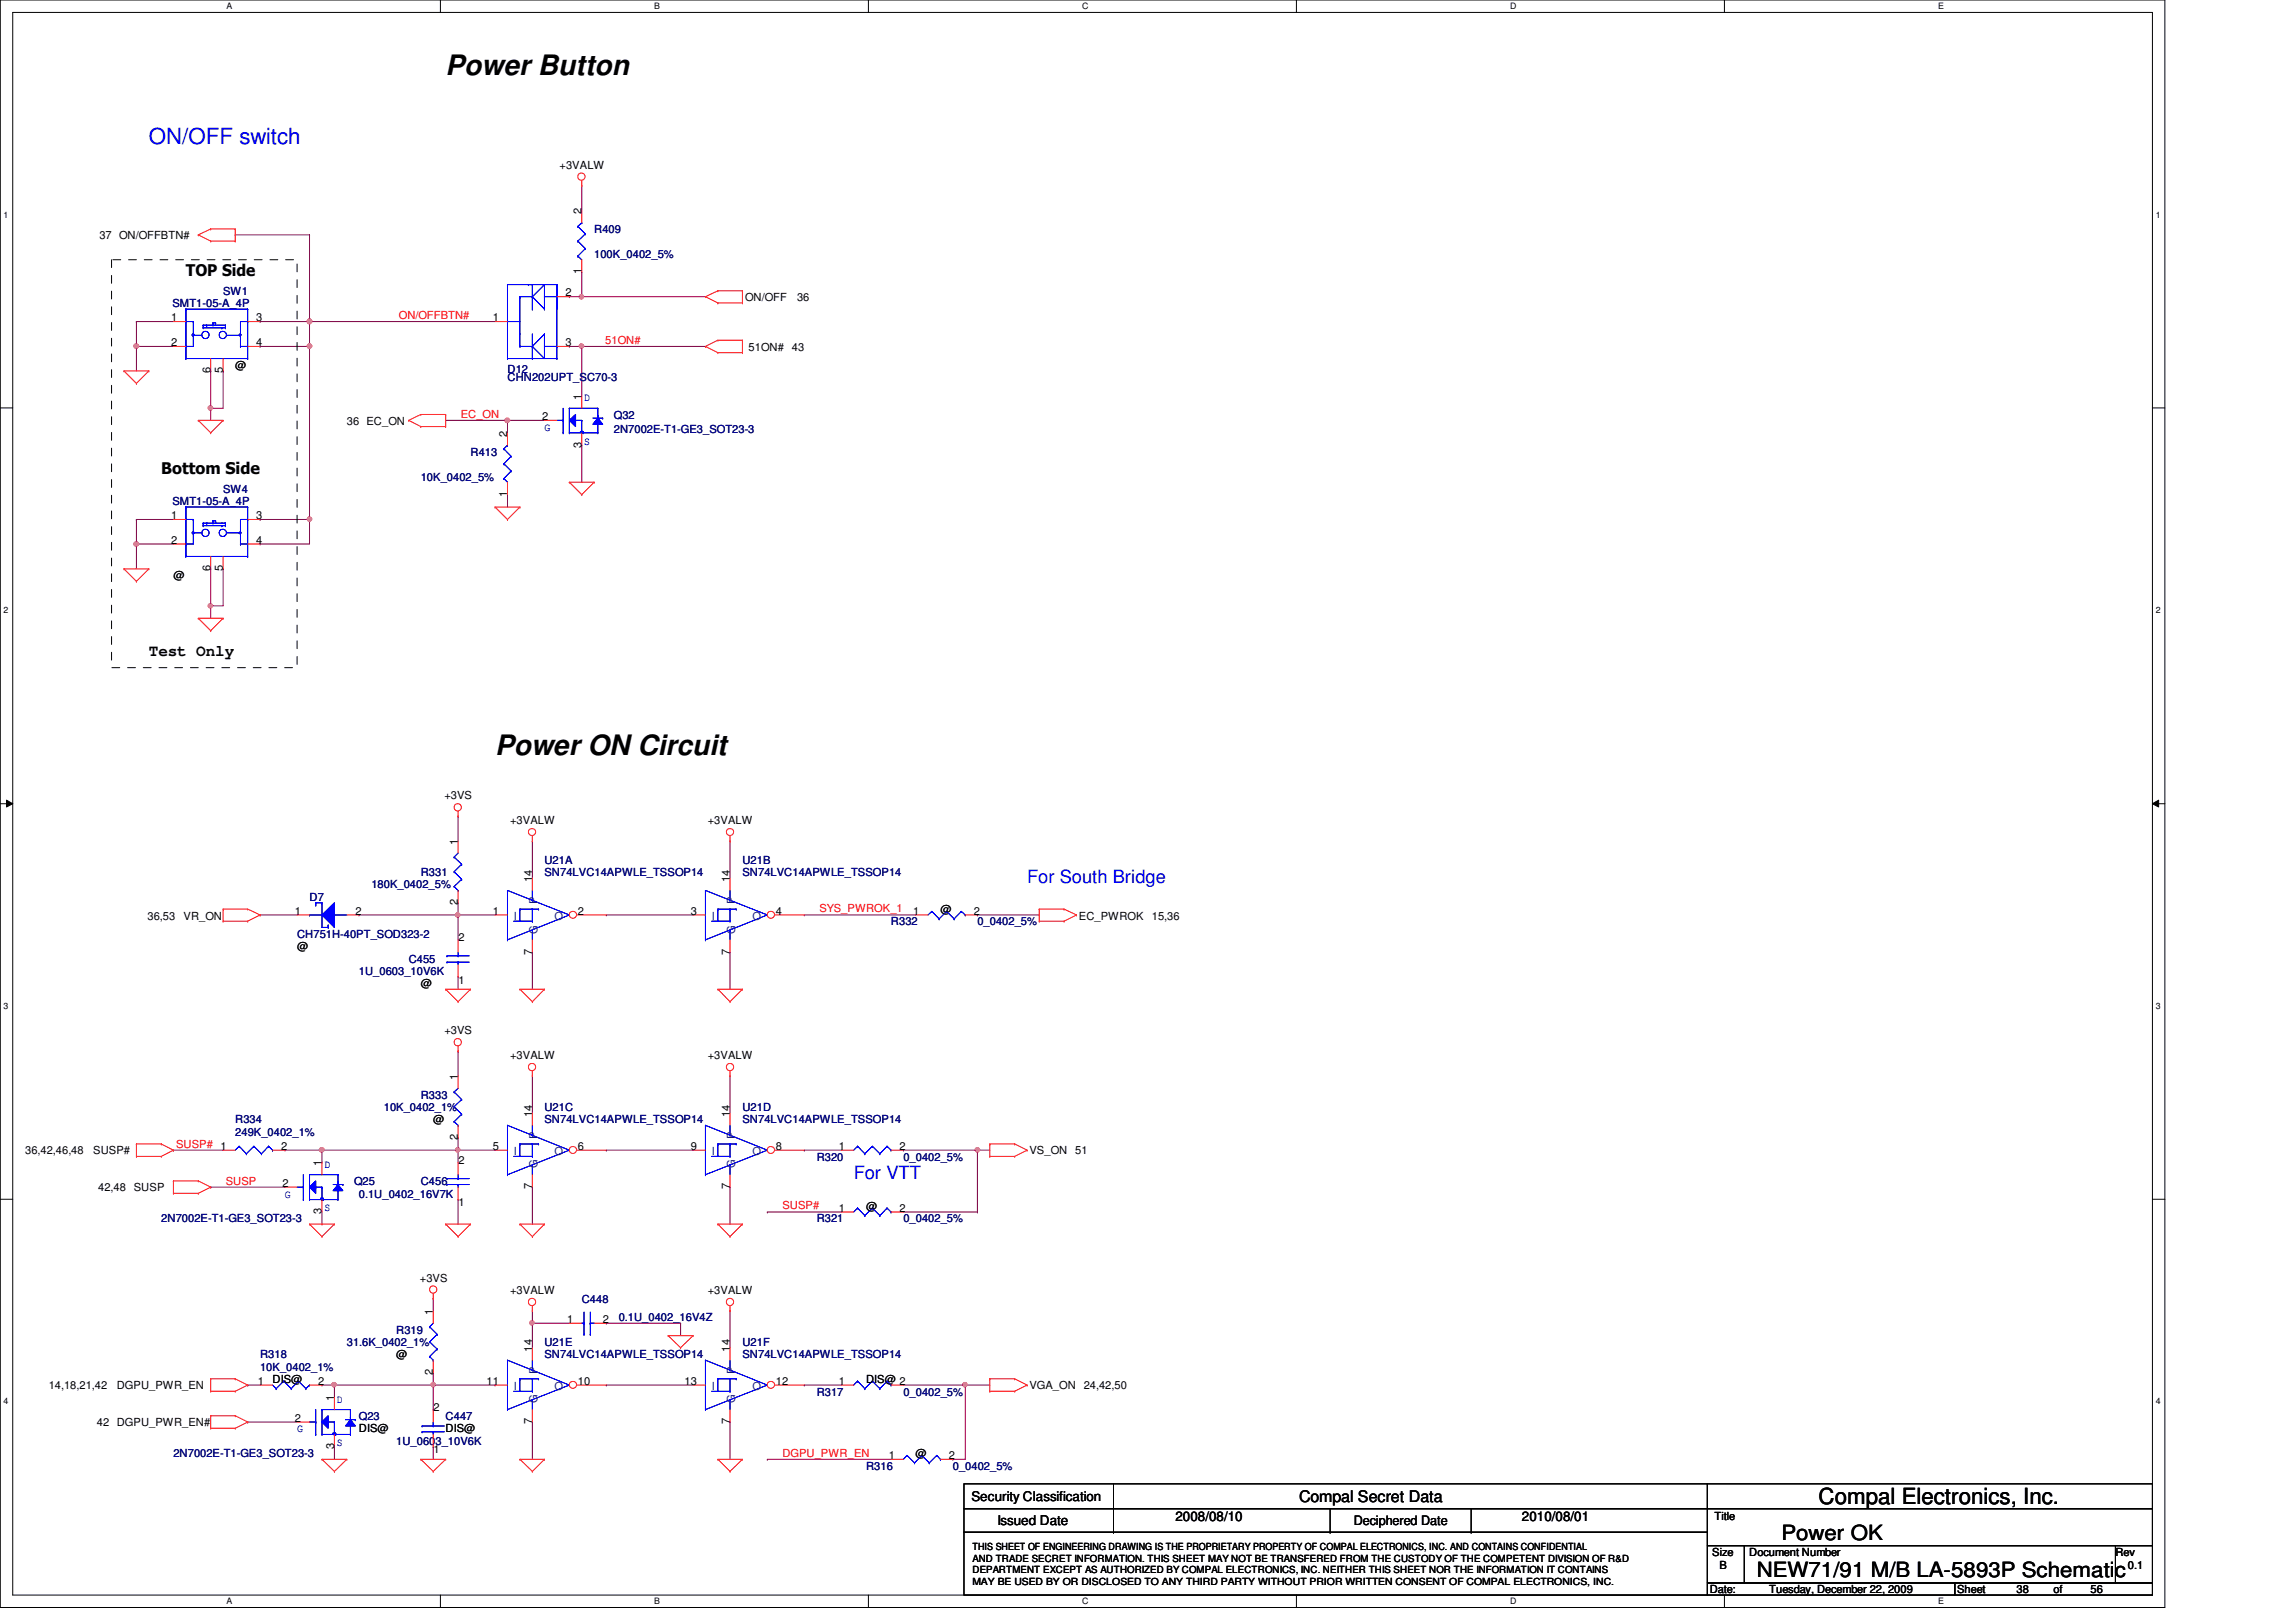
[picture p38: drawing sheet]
<svg xmlns="http://www.w3.org/2000/svg" width="297mm" height="210mm" viewBox="0 0 297 210" stroke-linecap="round" stroke-linejoin="round" font-family="sans-serif">
<defs><g id="words">
<g font-size="3.6">
<text x="57.7" y="9.7">Power Button</text>
<text x="64" y="97.7">Power ON Circuit</text>
</g>
<text font-size="2.9" fill="#00f" x="19.3" y="18.6">ON/OFF switch</text>
<text font-size="2.9" x="235.3" y="194.6">Compal Electronics, Inc.</text>
<g font-size="2.7">
<text x="230.5" y="199.3">Power OK</text>
<text x="227.3" y="204.1">NEW71/91 M/B LA-5893P Schematic</text>
</g>
<g font-size="2.4" fill="#00f">
<text x="132.9" y="114.2">For South Bridge</text>
<text x="110.4" y="152.6">For VTT</text>
</g>
<g font-size="2.1">
<text x="24" y="35.7">TOP Side</text>
<text x="20.9" y="61.3">Bottom Side</text>
<text x="19.3" y="84.9">Test Only</text>
<text x="168.1" y="194.4">Compal Secret Data</text>
</g>
<g font-size="1.7">
<text x="125.7" y="194.3">Security Classification</text>
<text x="129" y="197.3">Issued Date</text>
<text x="152.1" y="196.8">2008/08/10</text>
<text x="175.1" y="197.4">Deciphered Date</text>
<text x="196.9" y="196.8">2010/08/01</text>
</g>
<g font-size="1.4">
<text x="72.4" y="21.8">+3VALW</text>
<text x="75.2" y="27.7" transform="rotate(-90 75.2 27.7)">2</text>
<text x="12.9" y="31">37 ON/OFFBTN#</text>
<text x="75.2" y="35.5" transform="rotate(-90 75.2 35.5)">1</text>
<text x="22.1" y="41.6">1</text>
<text x="33.1" y="41.6">3</text>
<text x="63.8" y="41.6">1</text>
<text x="73.1" y="38.4">2</text>
<text x="96.4" y="39">ON/OFF</text>
<text x="103.1" y="39">36</text>
<text x="22.1" y="44.8">2</text>
<text x="30.4" y="47.8">@</text>
<text x="33.1" y="44.8">4</text>
<text x="73.1" y="44.8">3</text>
<text x="96.9" y="45.4">51ON#</text>
<text x="102.4" y="45.4">43</text>
<text x="27.2" y="48.3" transform="rotate(-90 27.2 48.3)">6</text>
<text x="28.8" y="48.3" transform="rotate(-90 28.8 48.3)">5</text>
<text x="75.2" y="51.7" transform="rotate(-90 75.2 51.7)">1</text>
<text x="44.9" y="55">36 EC_ON</text>
<text x="65.6" y="56.5" transform="rotate(-90 65.6 56.5)">2</text>
<text x="70.1" y="54.4">2</text>
<text x="75.2" y="57.9" transform="rotate(-90 75.2 57.9)">3</text>
<text x="65.6" y="64.3" transform="rotate(-90 65.6 64.3)">1</text>
<text x="22.1" y="70.4">2</text>
<text x="22.1" y="67.2">1</text>
<text x="33.1" y="67.2">3</text>
<text x="33.1" y="70.4">4</text>
<text x="22.4" y="75">@</text>
<text x="27.2" y="73.9" transform="rotate(-90 27.2 73.9)">6</text>
<text x="28.8" y="73.9" transform="rotate(-90 28.8 73.9)">5</text>
<text x="57.5" y="103.5">+3VS</text>
<text x="66" y="106.6">+3VALW</text>
<text x="91.6" y="106.6">+3VALW</text>
<text x="59.2" y="109.3" transform="rotate(-90 59.2 109.3)">1</text>
<text x="19.1" y="119">36,53</text>
<text x="23.7" y="119">VR_ON</text>
<text x="38.1" y="118.4">1</text>
<text x="46" y="118.4">2</text>
<text x="59.2" y="117.1" transform="rotate(-90 59.2 117.1)">2</text>
<text x="63.8" y="118.4">1</text>
<text x="68.8" y="114.1" transform="rotate(-90 68.8 114.1)">14</text>
<text x="74.8" y="118.4">2</text>
<text x="89.4" y="118.4">3</text>
<text x="94.4" y="114.1" transform="rotate(-90 94.4 114.1)">14</text>
<text x="100.4" y="118.4">4</text>
<text x="118.1" y="118.4">1</text>
<text x="121.7" y="118.2">@</text>
<text x="126" y="118.4">2</text>
<text x="139.6" y="119">EC_PWROK</text>
<text x="149" y="119">15,36</text>
<text x="38.4" y="123">@</text>
<text x="59.3" y="121.8">2</text>
<text x="68.8" y="123.5" transform="rotate(-90 68.8 123.5)">7</text>
<text x="94.4" y="123.5" transform="rotate(-90 94.4 123.5)">7</text>
<text x="54.4" y="127.8">@</text>
<text x="59.3" y="127.3">1</text>
<text x="57.5" y="133.9">+3VS</text>
<text x="66" y="137.1">+3VALW</text>
<text x="91.6" y="137.1">+3VALW</text>
<text x="59.2" y="139.7" transform="rotate(-90 59.2 139.7)">1</text>
<text x="3.3" y="149.4">36,42,46,48</text>
<text x="12.1" y="149.4">SUSP#</text>
<text x="36.4" y="148.8">2</text>
<text x="56" y="145.4">@</text>
<text x="59.2" y="147.5" transform="rotate(-90 59.2 147.5)">2</text>
<text x="63.8" y="148.8">5</text>
<text x="68.8" y="144.5" transform="rotate(-90 68.8 144.5)">14</text>
<text x="74.8" y="148.8">6</text>
<text x="89.4" y="148.8">9</text>
<text x="94.4" y="144.5" transform="rotate(-90 94.4 144.5)">14</text>
<text x="100.4" y="148.8">8</text>
<text x="108.5" y="148.8">1</text>
<text x="116.4" y="148.8">2</text>
<text x="133.2" y="149.4">VS_ON</text>
<text x="139.1" y="149.4">51</text>
<text x="12.7" y="154.2">42,48</text>
<text x="17.3" y="154.2">SUSP</text>
<text x="36.5" y="153.6">2</text>
<text x="41.6" y="150.9" transform="rotate(-90 41.6 150.9)">1</text>
<text x="59.3" y="150.6">2</text>
<text x="68.8" y="153.9" transform="rotate(-90 68.8 153.9)">7</text>
<text x="94.4" y="153.9" transform="rotate(-90 94.4 153.9)">7</text>
<text x="41.6" y="157.1" transform="rotate(-90 41.6 157.1)">3</text>
<text x="59.3" y="156.1">1</text>
<text x="108.5" y="156.8">1</text>
<text x="112.1" y="156.6">@</text>
<text x="116.4" y="156.8">2</text>
<text x="54.3" y="165.9">+3VS</text>
<text x="66" y="167.5">+3VALW</text>
<text x="91.6" y="167.5">+3VALW</text>
<text x="56" y="170.1" transform="rotate(-90 56 170.1)">1</text>
<text x="73.4" y="171.2">1</text>
<text x="78" y="171.2">2</text>
<text x="6.3" y="179.8">14,18,21,42</text>
<text x="15.1" y="179.8">DGPU_PWR_EN</text>
<text x="33.4" y="179.2">1</text>
<text x="35.3" y="179">DIS@</text>
<text x="41.1" y="179.2">2</text>
<text x="51.3" y="175.8">@</text>
<text x="56" y="177.9" transform="rotate(-90 56 177.9)">2</text>
<text x="62.9" y="179.2">11</text>
<text x="68.8" y="174.9" transform="rotate(-90 68.8 174.9)">14</text>
<text x="74.8" y="179.2">10</text>
<text x="88.6" y="179.2">13</text>
<text x="94.4" y="174.9" transform="rotate(-90 94.4 174.9)">14</text>
<text x="100.4" y="179.2">12</text>
<text x="108.5" y="179.2">1</text>
<text x="112.1" y="179">DIS@ 2</text>
<text x="133.2" y="179.8">VGA_ON</text>
<text x="140.2" y="179.8">24,42,50</text>
<text x="12.5" y="184.6">42 DGPU_PWR_EN#</text>
<text x="38.1" y="184">2</text>
<text x="43.2" y="181.3" transform="rotate(-90 43.2 181.3)">1</text>
<text x="46.4" y="185.4">DIS@</text>
<text x="56.1" y="182.6">2</text>
<text x="57.7" y="185.4">DIS@</text>
<text x="68.8" y="184.3" transform="rotate(-90 68.8 184.3)">7</text>
<text x="94.4" y="184.3" transform="rotate(-90 94.4 184.3)">7</text>
<text x="43.2" y="187.5" transform="rotate(-90 43.2 187.5)">3</text>
<text x="56.1" y="188.1">1</text>
<text x="115" y="188.8">1</text>
<text x="118.4" y="188.6">@</text>
<text x="122.8" y="188.8">2</text>
<text x="221.8" y="196.8">Title</text>
<text x="221.5" y="201.4">Size</text>
<text x="222.5" y="203">B</text>
<text x="226.3" y="201.4">Document Number</text>
<text x="273.7" y="201.4">Rev</text>
<text x="275.3" y="203">0.1</text>
<text x="221.2" y="206.2">Date:</text>
<text x="228.9" y="206.2">Tuesday, December 22, 2009</text>
<text x="253.2" y="206.2">Sheet</text>
<text x="260.9" y="206.2">38</text>
<text x="265.7" y="206.2">of</text>
<text x="270.5" y="206.2">56</text>
</g>
<g font-size="1.4" fill="#000080">
<text x="76.9" y="30.2">R409</text>
<text x="76.9" y="33.4">100K_0402_5%</text>
<text x="22.3" y="39.8">SMT1-05-A_4P</text>
<text x="28.9" y="38.2">SW1</text>
<text x="65.7" y="48.3">D12</text>
<text x="65.7" y="49.4">CHN202UPT_SC70-3</text>
<text x="60.9" y="59">R413</text>
<text x="79.4" y="54.2">Q32</text>
<text x="79.4" y="56.1">2N7002E-T1-GE3_SOT23-3</text>
<text x="22.3" y="65.4">SMT1-05-A_4P</text>
<text x="28.9" y="63.8">SW4</text>
<text x="54.4" y="62.2">10K_0402_5%</text>
<text x="54.4" y="113.4">R331</text>
<text x="70.4" y="111.8">U21A</text>
<text x="70.4" y="113.4">SN74LVC14APWLE_TSSOP14</text>
<text x="96.1" y="111.8">U21B</text>
<text x="96.1" y="113.4">SN74LVC14APWLE_TSSOP14</text>
<text x="40" y="116.6">D7</text>
<text x="48" y="115">180K_0402_5%</text>
<text x="115.3" y="119.8">R332</text>
<text x="126.4" y="119.8">0_0402_5%</text>
<text x="38.4" y="121.4">CH751H-40PT_SOD323-2</text>
<text x="52.9" y="124.6">C455</text>
<text x="46.4" y="126.2">1U_0603_10V6K</text>
<text x="49.7" y="143.8">10K_0402_1%</text>
<text x="54.4" y="142.2">R333</text>
<text x="70.4" y="143.8">U21C</text>
<text x="96.1" y="143.8">U21D</text>
<text x="30.4" y="145.4">R334</text>
<text x="30.4" y="147">249K_0402_1%</text>
<text x="70.4" y="145.4">SN74LVC14APWLE_TSSOP14</text>
<text x="96.1" y="145.4">SN74LVC14APWLE_TSSOP14</text>
<text x="45.8" y="153.4">Q25</text>
<text x="46.4" y="155">0.1U_0402_16V7K</text>
<text x="54.4" y="153.4">C456</text>
<text x="105.7" y="150.2">R320</text>
<text x="116.9" y="150.2">0_0402_5%</text>
<text x="20.9" y="158.2">2N7002E-T1-GE3_SOT23-3</text>
<text x="105.7" y="158.2">R321</text>
<text x="116.9" y="158.2">0_0402_5%</text>
<text x="51.3" y="172.6">R319</text>
<text x="75.3" y="168.6">C448</text>
<text x="80" y="171">0.1U_0402_16V4Z</text>
<text x="33.7" y="175.8">R318</text>
<text x="33.7" y="177.4">10K_0402_1%</text>
<text x="44.9" y="174.2">31.6K_0402_1%</text>
<text x="70.4" y="174.2">U21E</text>
<text x="70.4" y="175.8">SN74LVC14APWLE_TSSOP14</text>
<text x="96.1" y="174.2">U21F</text>
<text x="96.1" y="175.8">SN74LVC14APWLE_TSSOP14</text>
<text x="46.4" y="183.8">Q23</text>
<text x="57.7" y="183.8">C447</text>
<text x="105.7" y="180.6">R317</text>
<text x="116.9" y="180.6">0_0402_5%</text>
<text x="22.4" y="188.6">2N7002E-T1-GE3_SOT23-3</text>
<text x="51.3" y="187">1U_0603_10V6K</text>
<text x="112.1" y="190.2">R316</text>
<text x="123.3" y="190.2">0_0402_5%</text>
</g>
<g font-size="1.4" fill="#f00">
<text x="51.6" y="41.3">ON/OFFBTN#</text>
<text x="78.3" y="44.5">51ON#</text>
<text x="59.6" y="54.1">EC_ON</text>
<text x="106" y="118.1">SYS_PWROK_1</text>
<text x="22.8" y="148.5">SUSP# 1</text>
<text x="29.2" y="153.3">SUSP</text>
<text x="101.2" y="156.5">SUSP#</text>
<text x="101.2" y="188.5">DGPU_PWR_EN</text>
</g>
<g font-size="1.4" fill="#00f">
<text x="75.6" y="51.9">D</text>
<text x="70.4" y="55.8">G</text>
<text x="75.6" y="57.5">S</text>
<text x="36.9" y="155">G</text>
<text x="42" y="151.1">D</text>
<text x="42" y="156.7">S</text>
<text x="38.4" y="185.4">G</text>
<text x="43.6" y="181.5">D</text>
<text x="43.6" y="187.2">S</text>
</g>
<g font-size="1.4" fill="#004080">
<text x="66.5" y="119.1">I</text>
<text x="69.6" y="117" transform="rotate(-90 69.6 117)">P</text>
<text x="71.8" y="119.1">O</text>
<text x="92.1" y="119.1">I</text>
<text x="95.1" y="117" transform="rotate(-90 95.1 117)">P</text>
<text x="97.4" y="119.1">O</text>
<text x="69.6" y="120.8" transform="rotate(-90 69.6 120.8)">G</text>
<text x="95.1" y="120.8" transform="rotate(-90 95.1 120.8)">G</text>
<text x="66.5" y="149.5">I</text>
<text x="69.6" y="147.4" transform="rotate(-90 69.6 147.4)">P</text>
<text x="71.8" y="149.5">O</text>
<text x="92.1" y="149.5">I</text>
<text x="95.1" y="147.4" transform="rotate(-90 95.1 147.4)">P</text>
<text x="97.4" y="149.5">O</text>
<text x="69.6" y="151.2" transform="rotate(-90 69.6 151.2)">G</text>
<text x="95.1" y="151.2" transform="rotate(-90 95.1 151.2)">G</text>
<text x="66.5" y="179.9">I</text>
<text x="69.6" y="177.8" transform="rotate(-90 69.6 177.8)">P</text>
<text x="71.8" y="179.9">O</text>
<text x="92.1" y="179.9">I</text>
<text x="95.1" y="177.8" transform="rotate(-90 95.1 177.8)">P</text>
<text x="97.4" y="179.9">O</text>
<text x="69.6" y="181.6" transform="rotate(-90 69.6 181.6)">G</text>
<text x="95.1" y="181.6" transform="rotate(-90 95.1 181.6)">G</text>
</g>
<g font-size="1.3">
<text x="125.8" y="203.6">DEPARTMENT EXCEPT AS AUTHORIZED BY COMPAL ELECTRONICS, INC. NEITHER THIS SHEET NOR THE INFORMATION IT CONTAINS</text>
<text x="125.8" y="200.6">THIS SHEET OF ENGINEERING DRAWING IS THE PROPRIETARY PROPERTY OF COMPAL ELECTRONICS, INC. AND CONTAINS CONFIDENTIAL</text>
<text x="125.8" y="202.1">AND TRADE SECRET INFORMATION. THIS SHEET MAY NOT BE TRANSFERED FROM THE CUSTODY OF THE COMPETENT DIVISION OF R&amp;D</text>
<text x="125.8" y="205.1">MAY BE USED BY OR DISCLOSED TO ANY THIRD PARTY WITHOUT PRIOR WRITTEN CONSENT OF COMPAL ELECTRONICS, INC.</text>
</g>
<g font-size="1.1">
<text x="29.3" y="1.1">A</text>
<text x="84.6" y="1.1">B</text>
<text x="140" y="1.1">C</text>
<text x="195.4" y="1.1">D</text>
<text x="250.7" y="1.1">E</text>
<text x=".5" y="28.2">1</text>
<text x="278.9" y="28.2">1</text>
<text x=".5" y="79.3">2</text>
<text x="278.9" y="79.3">2</text>
<text x=".5" y="130.6">3</text>
<text x="278.9" y="130.6">3</text>
<text x=".5" y="181.7">4</text>
<text x="278.9" y="181.7">4</text>
<text x="29.3" y="207.6">A</text>
<text x="84.6" y="207.6">B</text>
<text x="140" y="207.6">C</text>
<text x="195.4" y="207.6">D</text>
<text x="250.7" y="207.6">E</text>
</g>
</g></defs>
<path d="M0 0h280.1v208h-280.1zM1.6 1.6h276.9v204.8h-276.9z" fill="none" stroke="#000" stroke-width=".13"/>
<g fill="#fff">
<path d="M29.3 .2h.7v1.2h-.7z"/>
<path d="M29.3 206.6h.7v1.2h-.7z"/>
</g>
<path d="M57 0v1.6M57 206.4v1.6" fill="none" stroke="#000" stroke-width=".13"/>
<g fill="#fff">
<path d="M84.6 .2h.7v1.2h-.7z"/>
<path d="M84.6 206.6h.7v1.2h-.7z"/>
</g>
<path d="M112.3 0v1.6M112.3 206.4v1.6" fill="none" stroke="#000" stroke-width=".13"/>
<g fill="#fff">
<path d="M140 .2h.8v1.2h-.8z"/>
<path d="M140 206.6h.8v1.2h-.8z"/>
</g>
<path d="M167.7 0v1.6M167.7 206.4v1.6" fill="none" stroke="#000" stroke-width=".13"/>
<g fill="#fff">
<path d="M195.4 .2h.7v1.2h-.7z"/>
<path d="M195.4 206.6h.7v1.2h-.7z"/>
</g>
<path d="M223.1 0v1.6M223.1 206.4v1.6" fill="none" stroke="#000" stroke-width=".13"/>
<g fill="#fff">
<path d="M250.7 .2h.8v1.2h-.8z"/>
<path d="M250.7 206.6h.8v1.2h-.8z"/>
<path d="M.5 27.2h.6v1.2h-.6z"/>
<path d="M278.9 27.2h.6v1.2h-.6z"/>
<path d="M.5 78.4h.6v1.1h-.6z"/>
<path d="M278.9 78.4h.6v1.1h-.6z"/>
</g>
<path d="M0 52.8h1.6M278.5 52.8h1.6" fill="none" stroke="#000" stroke-width=".13"/>
<g fill="#fff">
<path d="M.5 129.6h.6v1.2h-.6z"/>
<path d="M278.9 129.6h.6v1.2h-.6z"/>
</g>
<path d="M0 104h1.6M.8 103.5l.8 .5-.8 .4zM278.5 104l.8-.5v.9zM278.5 104h1.6" fill="none" stroke="#000" stroke-width=".13"/>
<path d="M.8 103.5l.8 .5-.8 .4zM278.5 104l.8-.5v.9z" fill="#000"/>
<g fill="#fff">
<path d="M.5 180.8h.6v1.1h-.6z"/>
<path d="M278.9 180.8h.6v1.1h-.6z"/>
</g>
<path d="M0 155.2h1.6M278.5 155.2h1.6" fill="none" stroke="#000" stroke-width=".13"/>
<path d="M59.3 116.8h.1M59.3 118.4h.1M59.3 116.8v1.6M59.3 118.4h4.7" fill="none" stroke="#800040" stroke-width=".13"/>
<circle cx="59.2" cy="118.4" r=".3" fill="#f0f"/>
<circle cx="59.2" cy="118.4" r=".3" fill="none" stroke="#f0f" stroke-width=".13"/>
<g fill="none" stroke="#800040" stroke-width=".13">
<path d="M57.7 54.4h.1M57.7 54.4h12.7M65.7 54.4h.1M65.7 54.4v1.6M75.3 57.6h.1M75.3 57.6v4.8M68.9 108.8h.1M68.9 108.8v4.8M78.4 118.4h.1M78.4 118.4h11.3M94.4 108.8h.1M94.4 108.8v4.8"/>
<path d="M104.1 118.4h.1M104.1 118.4h14.3M59.3 126.4h.1M59.3 126.4v1.6M68.9 123.2h.1M68.9 123.2v4.8M94.4 123.2h.1M94.4 123.2v4.8"/>
</g>
<circle cx="65.6" cy="54.4" r=".31" fill="#f0f"/>
<circle cx="65.6" cy="54.4" r=".31" fill="none" stroke="#f0f" stroke-width=".13"/>
<path d="M65.7 64h.1M65.7 64v1.6M59.3 155.2h.1M59.3 148.8h.1M59.3 148.8v1.6M59.3 155.2v3.2M59.3 148.8h4.7" fill="none" stroke="#800040" stroke-width=".13"/>
<circle cx="59.2" cy="148.8" r=".3" fill="#f0f"/>
<circle cx="59.2" cy="148.8" r=".3" fill="none" stroke="#f0f" stroke-width=".13"/>
<g fill="none" stroke="#800040" stroke-width=".13">
<path d="M73.7 44.8h.1M73.7 44.8h17.6M75.3 44.8h.1M68.9 139.2h.1M68.9 139.2v4.8M94.4 139.2h.1M94.4 139.2v4.8M59.3 147.2h.1M59.3 147.2v1.6M68.9 153.6h.1M68.9 153.6v4.8M78.4 148.8h.1"/>
<path d="M78.4 148.8h11.3M94.4 153.6h.1M94.4 153.6v4.8"/>
</g>
<circle cx="75.2" cy="44.8" r=".3" fill="#f0f"/>
<circle cx="75.2" cy="44.8" r=".3" fill="none" stroke="#f0f" stroke-width=".13"/>
<path d="M75.3 44.8h.1M75.3 44.8v6.4M68.9 174.4h.1M68.9 171.2h.1M68.9 171.2v3.2M68.9 171.2h4.8M94.4 169.6h.1M94.4 169.6v4.8M68.9 184h.1M68.9 184v4.8M94.4 184h.1M94.4 184v4.8" fill="none" stroke="#800040" stroke-width=".13"/>
<circle cx="68.8" cy="171.2" r=".3" fill="#f0f"/>
<circle cx="68.8" cy="171.2" r=".3" fill="none" stroke="#f0f" stroke-width=".13"/>
<g fill="none" stroke="#800040" stroke-width=".13">
<path d="M59.3 105.6h.1M59.3 105.6v3.2M41.7 148.8h.1M41.7 148.8h17.6M104.1 148.8h.1M104.1 148.8h4.8M68.9 169.6h.1M68.9 169.6v1.6M78.4 171.2h.1M78.4 179.2h.1M78.4 171.2h9.6M78.4 179.2h11.3"/>
<path d="M88 171.2h.1M88 171.2v1.6"/>
</g>
<circle cx="41.6" cy="148.8" r=".31" fill="#f0f"/>
<circle cx="41.6" cy="148.8" r=".31" fill="none" stroke="#f0f" stroke-width=".13"/>
<g fill="none" stroke="#800040" stroke-width=".13">
<path d="M17.6 44.8h.1M17.6 44.8h4.8M33.7 41.6h.1M33.7 44.8h.1M33.7 41.6h6.3M33.7 44.8h6.3M33.7 118.4h.1M33.7 118.4h4.7M46.4 118.4h.1M46.4 118.4h12.9M59.3 118.4h.1M59.3 118.4v3.2"/>
<path d="M126.4 118.4h.1M126.4 118.4h8M59.3 136h.1M59.3 136v3.2M22.4 148.8h.1M22.4 148.8h6.5M27.3 153.6h.1M27.3 153.6h9.6M36.9 148.8h.1M36.9 148.8h4.8v1.6M41.7 150.4h.1"/>
</g>
<circle cx="17.6" cy="44.8" r=".31" fill="#f0f"/>
<circle cx="17.6" cy="44.8" r=".31" fill="none" stroke="#f0f" stroke-width=".13"/>
<path d="M17.6 44.8h.1M17.6 44.8v3.2M27.3 52.8h.1M27.3 52.8v1.6" fill="none" stroke="#800040" stroke-width=".13"/>
<circle cx="27.2" cy="52.8" r=".3" fill="#f0f"/>
<circle cx="27.2" cy="52.8" r=".3" fill="none" stroke="#f0f" stroke-width=".13"/>
<path d="M17.6 41.6h.1M17.6 41.6h4.8M17.6 41.6v3.2M27.3 52.8h.1M27.3 48h.1M27.3 48v4.8M28.9 48h.1M28.9 48v4.8h-1.6M40 41.6h.1M40 41.6v3.2" fill="none" stroke="#800040" stroke-width=".13"/>
<circle cx="40" cy="44.8" r=".3" fill="#f0f"/>
<circle cx="40" cy="44.8" r=".3" fill="none" stroke="#f0f" stroke-width=".13"/>
<circle cx="40" cy="41.6" r=".31" fill="#f0f"/>
<circle cx="40" cy="41.6" r=".31" fill="none" stroke="#f0f" stroke-width=".13"/>
<path d="M17.6 70.4h.1M17.6 70.4h4.8M33.7 67.2h.1M33.7 70.4h.1M33.7 67.2h6.3M33.7 70.4h6.3" fill="none" stroke="#800040" stroke-width=".13"/>
<circle cx="17.6" cy="70.4" r=".31" fill="#f0f"/>
<circle cx="17.6" cy="70.4" r=".31" fill="none" stroke="#f0f" stroke-width=".13"/>
<path d="M17.6 70.4h.1M17.6 70.4v3.2M27.3 78.4h.1M27.3 78.4v1.6" fill="none" stroke="#800040" stroke-width=".13"/>
<circle cx="27.2" cy="78.4" r=".3" fill="#f0f"/>
<circle cx="27.2" cy="78.4" r=".3" fill="none" stroke="#f0f" stroke-width=".13"/>
<path d="M17.6 67.2h.1M17.6 67.2h4.8M17.6 67.2v3.2M27.3 78.4h.1M27.3 73.6h.1M27.3 73.6v4.8M28.9 73.6h.1M28.9 73.6v4.8h-1.6M40 67.2h.1M40 67.2v3.2" fill="none" stroke="#800040" stroke-width=".13"/>
<circle cx="40" cy="67.2" r=".3" fill="#f0f"/>
<circle cx="40" cy="67.2" r=".3" fill="none" stroke="#f0f" stroke-width=".13"/>
<path d="M40 41.6h.1M40 41.6h24" fill="none" stroke="#800040" stroke-width=".13"/>
<circle cx="40" cy="41.6" r=".31" fill="#f0f"/>
<circle cx="40" cy="41.6" r=".31" fill="none" stroke="#f0f" stroke-width=".13"/>
<path d="M40 44.8h.1M40 44.8v22.4" fill="none" stroke="#800040" stroke-width=".13"/>
<circle cx="40" cy="44.8" r=".3" fill="#f0f"/>
<circle cx="40" cy="44.8" r=".3" fill="none" stroke="#f0f" stroke-width=".13"/>
<g fill="none" stroke="#800040" stroke-width=".13">
<path d="M43.3 179.2h.1M43.3 179.2h12.7M43.3 179.2v1.6M56 168h.1M56 177.6h.1M56 168v1.6M56 177.6v4.8M124.9 179.2h.1M124.9 179.2h3.2M32 184h.1M32 184h6.4M43.3 187.2h.1"/>
<path d="M43.3 187.2v1.6M56 182.4h.1M56 187.2h.1M56 187.2v1.6"/>
</g>
<circle cx="56" cy="179.2" r=".3" fill="#f0f"/>
<circle cx="56" cy="179.2" r=".3" fill="none" stroke="#f0f" stroke-width=".13"/>
<path d="M41.7 179.2h.1M41.7 179.2h1.6M56 179.2h8M64 179.2h.1" fill="none" stroke="#800040" stroke-width=".13"/>
<circle cx="43.2" cy="179.2" r=".3" fill="#f0f"/>
<circle cx="43.2" cy="179.2" r=".3" fill="none" stroke="#f0f" stroke-width=".13"/>
<path d="M30.4 30.4h.1M30.4 30.4h9.6M40 30.4h.1M40 30.4v11.2M124.9 179.2h.1M124.9 179.2v9.6" fill="none" stroke="#800040" stroke-width=".13"/>
<circle cx="124.8" cy="179.2" r=".3" fill="#f0f"/>
<circle cx="124.8" cy="179.2" r=".3" fill="none" stroke="#f0f" stroke-width=".13"/>
<path d="M126.4 148.8h.1M126.4 148.8h1.7M99.3 188.8h.1M99.3 188.8h16M123.3 188.8h.1M123.3 188.8h1.6" fill="none" stroke="#800040" stroke-width=".13"/>
<circle cx="126.4" cy="148.8" r=".3" fill="#f0f"/>
<circle cx="126.4" cy="148.8" r=".3" fill="none" stroke="#f0f" stroke-width=".13"/>
<g fill="none" stroke="#800040" stroke-width=".13">
<path d="M75.3 38.4h.1M75.3 38.4h16M41.7 158.4h.1M41.7 156.8v1.6M99.3 156.8h.1M99.3 156.8h9.6M116.9 148.8h.1M116.9 156.8h9.5M116.9 148.8h9.5M126.4 156.8h.1M126.4 148.8h.1M126.4 148.8v8"/>
<path d="M32 179.2h.1M32 179.2h1.7M104.1 179.2h.1M104.1 179.2h4.8M116.9 179.2h8M124.9 179.2h.1"/>
</g>
<circle cx="75.2" cy="38.4" r=".3" fill="#f0f"/>
<circle cx="75.2" cy="38.4" r=".3" fill="none" stroke="#f0f" stroke-width=".13"/>
<path d="M73.7 38.4h.1M75.3 35.2h.1M75.3 24h.1M75.3 24v3.2M75.3 35.2v3.2h-1.6" fill="none" stroke="#800040" stroke-width=".13"/>
<g fill="none" stroke="#f00" stroke-width=".13">
<path d="M25.7 30.4h.1M25.7 30.4l1.6 .8M27.3 29.6h.1M27.3 31.2h.1M27.3 29.6h3.1M27.3 29.6l-1.6 .8M27.3 31.2h3.1M30.4 31.2h.1M30.4 29.6h.1M30.4 29.6v1.6M75.3 24h.1M75.3 23.4v.6"/>
<path d="M91.3 38.4h.1M91.3 38.4l1.6 .8M92.9 37.6h.1M92.9 39.2h.1M92.9 37.6l-1.6 .8M92.9 37.6h3.2M92.9 39.2h3.2M96.1 37.6h.1M96.1 39.2h.1M96.1 37.6v1.6M16 48h.1M16 48h3.3"/>
<path d="M16 48l1.6 1.6M17.6 49.6h.1M19.3 48h.1M19.3 48l-1.7 1.6M25.7 54.4h.1M25.7 54.4h3.2M25.7 54.4l1.6 1.6M27.3 56h.1M28.9 54.4h.1M28.9 54.4l-1.6 1.6M52.9 54.4h.1M52.9 54.4l1.5 .8"/>
<path d="M54.4 53.6h.1M54.4 55.2h.1M54.4 53.6h3.3M54.4 53.6l-1.5 .8M54.4 55.2h3.3M57.7 55.2h.1M57.7 53.6h.1M57.7 53.6v1.6M91.3 44.8h.1M91.3 44.8l1.6 .8M92.9 44h.1M92.9 45.6h.1"/>
<path d="M92.9 44l-1.6 .8M92.9 44h3.2M92.9 45.6h3.2M96.1 44h.1M96.1 45.6h.1M96.1 44v1.6M16 73.6h.1M16 73.6h3.3M16 73.6l1.6 1.6M17.6 75.2h.1M19.3 73.6h.1M19.3 73.6l-1.7 1.6"/>
<path d="M64 65.6h.1M64 65.6h3.3M64 65.6l1.7 1.6M65.7 67.2h.1M67.3 65.6h.1M67.3 65.6l-1.6 1.6M73.7 62.4h.1M73.7 62.4h3.2M73.7 62.4l1.6 1.6M75.3 64h.1M76.9 62.4h.1M76.9 62.4l-1.6 1.6"/>
<path d="M25.7 80h.1M25.7 80h3.2M25.7 80l1.6 1.6M27.3 81.6h.1M28.9 80h.1M28.9 80l-1.6 1.6M28.9 117.6h.1M28.9 119.2h.1M28.9 119.2h3.1M28.9 117.6h3.1M28.9 117.6v1.6M32 119.2h.1"/>
<path d="M32 117.6h.1M32 117.6l1.7 .8M33.7 118.4h.1M33.7 118.4l-1.7 .8M59.3 105.6h.1M59.3 105v.6M68.9 108.8h.1M68.9 108.2v.6M94.4 108.8h.1M94.4 108.2v.6M134.4 117.6h.1M134.4 119.2h.1"/>
<path d="M134.4 119.2h3.3M134.4 117.6h3.3M134.4 117.6v1.6M137.7 119.2h.1M137.7 117.6h.1M137.7 117.6l1.6 .8M139.3 118.4h.1M139.3 118.4l-1.6 .8M57.7 128h.1M57.7 128h3.2M57.7 128l1.6 1.6M59.3 129.6h.1"/>
<path d="M59.3 136h.1M59.3 135.4v.6M60.9 128h.1M60.9 128l-1.6 1.6M67.3 128h.1M67.3 128h3.1M67.3 128l1.6 1.6M68.9 129.6h.1M68.9 139.2h.1M68.9 138.6v.6M70.4 128h.1M70.4 128l-1.5 1.6"/>
<path d="M92.9 128h.1M92.9 128h3.2M92.9 128l1.5 1.6M94.4 129.6h.1M94.4 139.2h.1M94.4 138.6v.6M96.1 128h.1M96.1 128l-1.7 1.6M17.6 149.6h.1M17.6 148h.1M17.6 149.6h3.3M17.6 148v1.6"/>
<path d="M17.6 148h3.3M20.9 149.6h.1M20.9 148h.1M20.9 148l1.5 .8M22.4 152.8h.1M22.4 154.4h.1M22.4 148.8h.1M22.4 154.4h3.3M22.4 152.8h3.3M22.4 152.8v1.6M22.4 148.8l-1.5 .8M25.7 154.4h.1"/>
<path d="M25.7 152.8h.1M25.7 152.8l1.6 .8M27.3 153.6h.1M27.3 153.6l-1.6 .8M40 158.4h.1M40 158.4h3.3M40 158.4l1.7 1.6M43.3 158.4h.1M43.3 158.4l-1.6 1.6M57.7 158.4h.1M57.7 158.4h3.2M57.7 158.4l1.6 1.6"/>
<path d="M60.9 158.4h.1M60.9 158.4l-1.6 1.6M67.3 158.4h.1M67.3 158.4h3.1M67.3 158.4l1.6 1.6M70.4 158.4h.1M70.4 158.4l-1.5 1.6M92.9 158.4h.1M92.9 158.4h3.2M92.9 158.4l1.5 1.6M96.1 158.4h.1M96.1 158.4l-1.7 1.6"/>
<path d="M128.1 148h.1M128.1 149.6h.1M128.1 149.6h3.2M128.1 148h3.2M128.1 148v1.6M131.3 149.6h.1M131.3 148h.1M131.3 148l1.6 .8M132.9 148.8h.1M132.9 148.8l-1.6 .8M27.3 178.4h.1M27.3 178.4h3.1"/>
<path d="M27.3 178.4v1.6M30.4 178.4h.1M30.4 178.4l1.6 .8M32 179.2h.1M32 179.2l-1.6 .8M41.7 160h.1M56 168h.1M56 167.4v.6M59.3 160h.1M68.9 160h.1M68.9 169.6h.1M68.9 169v.6"/>
<path d="M86.4 172.8h.1M86.4 172.8h3.3M86.4 172.8l1.6 1.6M88 174.4h.1M89.7 172.8h.1M89.7 172.8l-1.7 1.6M94.4 160h.1M94.4 169.6h.1M94.4 169v.6M128.1 178.4h.1M128.1 178.4h3.2M128.1 178.4v1.6"/>
<path d="M131.3 178.4h.1M131.3 178.4l1.6 .8M132.9 179.2h.1M132.9 179.2l-1.6 .8M27.3 180h.1M27.3 183.2h.1M27.3 184.8h.1M27.3 180h3.1M27.3 183.2v1.6M27.3 184.8h3.1M27.3 183.2h3.1M30.4 180h.1"/>
<path d="M30.4 184.8h.1M30.4 183.2h.1M30.4 183.2l1.6 .8M32 184h.1M32 184l-1.6 .8M41.7 188.8h.1M41.7 188.8h3.2M41.7 188.8l1.6 1.6M43.3 190.4h.1M44.9 188.8h.1M44.9 188.8l-1.6 1.6M54.4 188.8h.1"/>
<path d="M54.4 188.8h3.3M54.4 188.8l1.6 1.6M56 190.4h.1M57.7 188.8h.1M57.7 188.8l-1.7 1.6M67.3 188.8h.1M67.3 188.8h3.1M67.3 188.8l1.6 1.6M68.9 190.4h.1M70.4 188.8h.1M70.4 188.8l-1.5 1.6M92.9 188.8h.1"/>
<path d="M92.9 188.8h3.2M92.9 188.8l1.5 1.6M94.4 190.4h.1M96.1 188.8h.1M96.1 188.8l-1.7 1.6M128.1 180h.1M128.1 180h3.2M131.3 180h.1"/>
<circle cx="75.2" cy="22.9" r=".47"/>
<circle cx="59.2" cy="104.5" r=".47"/>
<circle cx="68.8" cy="107.7" r=".46"/>
<circle cx="94.4" cy="107.7" r=".46"/>
<circle cx="59.2" cy="134.9" r=".47"/>
<circle cx="68.8" cy="138.1" r=".47"/>
<circle cx="94.4" cy="138.1" r=".47"/>
<circle cx="56" cy="166.9" r=".47"/>
<circle cx="68.8" cy="168.5" r=".47"/>
<circle cx="94.4" cy="168.5" r=".47"/>
</g>
<g fill="none" stroke="#000" stroke-width=".13">
<path d="M124.7 192h96.2v3.2h-96.2zM124.7 195.2h96.2v3.1h-96.2zM124.7 198.3h96.2v8.1h-96.2zM144.1 195.2h.1M144.1 198.3h.1M144.1 192v6.3M172.1 198.3h.1M172.1 195.2v3.1M190.3 198.3h.1M190.3 195.2v3.1M220.9 192h57.6v3.2h-57.6zM220.9 195.2h57.6v4.8h-57.6z"/>
<path d="M220.9 200h4.8v4.9h-4.8zM220.9 204.9h32v1.5h-32zM225.7 200h48v4.9h-48zM252.9 204.9h25.6v1.5h-25.6zM273.7 200h4.8v4.9h-4.8z"/>
</g>
<path d="M14.4 33.6h24v52.8h-24z" fill="none" stroke="#000" stroke-width=".13" stroke-dasharray="1 1 1 1 1 1 1 1"/>
<g fill="none" stroke="#00f" stroke-width=".13">
<path d="M91.3 115.2h.1M91.3 115.2v6.4M91.3 115.2l8 3.2M92.1 119.2h2.3M92.9 117.6h.1M92.9 117.6h2.3M92.9 117.6v1.6M94.4 119.2h.1M94.4 117.6h.1M94.4 116.5h.1M94.4 115.2v1.3M94.4 117.6v1.6"/>
<path d="M95.2 117.6h.1M99.3 118.4h.1M99.3 118.4l-8 3.2M91.3 121.6h.1M94.4 120.4h.1M94.4 120.4v1.2"/>
</g>
<circle cx="99.7" cy="118.4" r=".46" fill="#fff"/>
<g fill="none" stroke="#f00" stroke-width=".13">
<path d="M89.7 118.4h1.6M94.4 113.6v1.6M100.2 118.4h3.9M94.4 121.6v1.6M33.7 179.2h1.6M40 179.2h1.7"/>
<circle cx="99.7" cy="118.4" r=".46"/>
</g>
<g fill="none" stroke="#00f" stroke-width=".13">
<path d="M35.3 179.2l.4 .5M35.7 179.7h.1M36.7 178.7h.1M36.7 178.7l-1 1M36.7 178.7l1 1M37.7 179.7h.1M38.6 178.7h.1M38.6 178.7l-.9 1M38.6 178.7l1 1M39.6 179.7h.1M40 179.2h.1M40 179.2l-.4 .5"/>
<path d="M65.7 176h.1M65.7 176v6.4M65.7 176l8 3.2M67.3 178.4h.1M67.3 178.4h2.4M67.3 178.4v1.6M68.9 178.4h.1M68.9 177.3h.1M68.9 176v1.3M68.9 178.4v1.6M69.7 178.4h.1M73.7 179.2h.1"/>
<path d="M73.7 179.2l-8 3.2M65.7 182.4h.1M66.5 180h2.4M68.9 180h.1M68.9 181.1h.1M68.9 181.1v1.3"/>
</g>
<circle cx="74.1" cy="179.2" r=".46" fill="#fff"/>
<g fill="none" stroke="#f00" stroke-width=".13">
<path d="M64 179.2h1.7M68.9 174.4v1.6M74.6 179.2h3.8M68.9 182.4v1.6M115.3 188.8h1.6M121.7 188.8h1.6"/>
<circle cx="74.1" cy="179.2" r=".46"/>
</g>
<path d="M117.3 188.3h.1M117.3 188.3l-.4 .5M117.3 188.3l1 1M118.3 189.3h.1M119.2 188.3h.1M119.2 188.3l-.9 1M119.2 188.3l1 1M120.2 189.3h.1M121.2 188.3h.1M121.2 188.3l-1 1M121.2 188.3l.5 .5M121.7 188.8h.1" fill="none" stroke="#00f" stroke-width=".13"/>
<path d="M40 153.6l.8-.8v1.6z" fill="#00f"/>
<path d="M40 153.6l.8-.8v1.6z" fill="none" stroke="#00f" stroke-width=".13"/>
<path d="M43.7 153.3l.7 .8h-1.3z" fill="#00f"/>
<g fill="none" stroke="#00f" stroke-width=".13">
<path d="M38.4 153.6h.8M39.2 153.6h.1M39.2 155.2h.1M39.2 152v3.2M40 152h.1M40 155.2h.1M40 152h3.7M40 152v3.2M40 155.2h3.7M40.8 153.6h.1M40.8 153.6h.9M41.5 155.1h.1"/>
<path d="M41.5 155.1v.1M41.5 155.1h.3M41.7 155.2h.1M41.7 153.6h.1M41.7 153.6v1.6M41.8 155.1h.1M41.8 155.2h.1M41.8 155.1v.1M43.1 153.3h1.3M43.7 153.3l.7 .8h-1.3zM43.7 152h.1M43.7 153h.1"/>
<path d="M43.7 155.2h.1M43.7 154.1h.1M43.7 152v1.3M43.7 154.1v1.1M44.4 153.3h.1"/>
</g>
<path d="M40 153.6l.8-.8v1.6z" fill="#00f"/>
<path d="M40 153.6l.8-.8v1.6z" fill="none" stroke="#00f" stroke-width=".13"/>
<path d="M43.7 153.3l.7 .8h-1.3z" fill="#00f"/>
<g fill="none" stroke="#00f" stroke-width=".13">
<path d="M65.7 115.2h.1M65.7 115.2v6.4M65.7 115.2l8 3.2M66.5 119.2h2.4M67.3 117.6h.1M67.3 117.6h2.4M67.3 117.6v1.6M68.9 119.2h.1M68.9 117.6h.1M68.9 116.5h.1M68.9 115.2v1.3M68.9 117.6v1.6"/>
<path d="M69.7 117.6h.1M73.7 118.4h.1M73.7 118.4l-8 3.2M65.7 121.6h.1M68.9 120.4h.1M68.9 120.4v1.2M38.4 153.6h.8M39.2 153.6h.1M39.2 155.2h.1M39.2 152v3.2M40 152h.1M40 155.2h.1"/>
<path d="M40 152h3.7M40 152v3.2M40 155.2h3.7M40.8 153.6h.1M40.8 153.6h.9M41.5 155.1h.1M41.5 155.1v.1M41.5 155.1h.3M41.7 155.2h.1M41.7 153.6h.1M41.7 153.6v1.6M41.8 155.1h.1"/>
<path d="M41.8 155.2h.1M41.8 155.1v.1M43.1 153.3h1.3M43.7 153.3l.7 .8h-1.3zM43.7 152h.1M43.7 153h.1M43.7 155.2h.1M43.7 154.1h.1M43.7 152v1.3M43.7 154.1v1.1M44.4 153.3h.1"/>
</g>
<path d="M36.9 153.6h1.5M41.7 150.4v1.6M41.7 155.2v1.6" fill="none" stroke="#f00" stroke-width=".13"/>
<circle cx="74.1" cy="118.4" r=".46" fill="#fff"/>
<g fill="none" stroke="#f00" stroke-width=".13">
<path d="M22.4 41.6h1.6M22.4 44.8h1.6M27.3 46.4v1.6M28.9 46.4v1.6M32 41.6h1.7M32 44.8h1.7M22.4 67.2h1.6M22.4 70.4h1.6M27.3 72v1.6M28.9 72v1.6M32 67.2h1.7M32 70.4h1.7"/>
<path d="M59.3 108.8v1.6M59.3 115.2v1.6M64 118.4h1.7M68.9 113.6v1.6M74.6 118.4h3.8M59.3 139.2v1.6M68.9 121.6v1.6M28.9 148.8h1.5M35.3 148.8h1.6M59.3 145.6v1.6M73.7 171.2h1.6M76.9 171.2h1.5"/>
<path d="M108.9 179.2h1.5M115.3 179.2h1.6"/>
<circle cx="74.1" cy="118.4" r=".46"/>
</g>
<g fill="none" stroke="#00f" stroke-width=".13">
<path d="M24 40h.1M24 46.4h.1M24 44.8h.1M24 40v6.4M24 40h8M24 46.4h8M24 41.6h1M24.9 43.3h.2l-.1 .2-.1-.1zM25 41.6h.1M25 43.4h.1M25 43.5h.1M25 43.5v1.3h-1"/>
<path d="M25 43.4h1.1M25 41.6v1.6M26.3 42.4h.1M26.3 42.1h.1M26.3 42.1h2.9M26.3 42.4h2.9M26.3 42.1v.3M26.8 42.1h.1M27.6 41.8h.1M27.6 42.1h.1M27.6 41.8h.3M27.6 41.8v.3"/>
<path d="M27.9 41.8h.1M27.9 41.8v.3M28.7 42.4h.1M29.2 42.1h.1M29.2 42.4h.1M29.2 42.1v.3M29.3 43.4h1.8M31 43.3h.1v.1h-.1zM31.1 44.8h.1M31.1 43.4h.1M31.1 43.2h.1M31.1 44.8h.9"/>
<path d="M31.1 43.5v1.3M32 40h.1M32 46.4h.1M32 41.6h.1M32 40v6.4M32 41.6h-.9v1.6M24 65.6h.1M24 72h.1M24 70.4h.1M24 65.6v6.4M24 65.6h8M24 72h8"/>
<path d="M24 67.2h1M24.9 68.9h.2v.1l-.1 .1-.1-.1zM25 67.2h.1M25 69h.1M25 69.1h.1M25 67.2v1.6M25 69.1v1.3h-1M25 69h1.1M26.3 68h.1M26.3 67.7h.1M26.3 67.7v.3M26.3 67.7h2.9"/>
<path d="M26.3 68h2.9M26.8 67.7h.1M27.6 67.4h.1M27.6 67.7h.1M27.6 67.4v.3M27.6 67.4h.3M27.9 67.4h.1M27.9 67.4v.3M28.7 68h.1M29.2 67.7h.1M29.2 68h.1M29.2 67.7v.3"/>
<path d="M29.3 69h1.8M31 68.9h.1v.1h-.1zM31.1 70.4h.1M31.1 69h.1M31.1 68.8h.1M31.1 69.1v1.3M31.1 70.4h.9M32 65.6h.1M32 72h.1M32 67.2h.1M32 65.6v6.4M32 67.2h-.9v1.6"/>
<path d="M58.8 110.9h.1M58.8 112.8h.1M58.8 114.7h.1M58.8 110.9l.9 .9M58.8 112.8l.9 1M58.8 114.7l.5 .5M59.3 115.2h.1M59.3 110.4l-.5 .5M59.7 111.8h.1M59.7 113.8h.1M59.7 111.8l-.9 1M59.7 113.8l-.9 .9"/>
<path d="M30.9 148.3h.1M30.9 148.3l-.5 .5M30.9 148.3l1 1M31.9 149.3h.1M32.8 148.3h.1M32.8 148.3l-.9 1M32.8 148.3l1 1M33.8 149.3h.1M34.8 148.3h.1M34.8 148.3l-1 1M34.8 148.3l.5 .5M35.3 148.8h.1"/>
<path d="M58.8 141.3h.1M58.8 143.2h.1M58.8 145.2h.1M58.8 141.3l.9 1M58.8 143.2l.9 1M58.8 145.2l.5 .4M59.3 145.6h.1M59.3 140.8l-.5 .5M59.7 142.3h.1M59.7 144.2h.1M59.7 142.3l-.9 .9M59.7 144.2l-.9 1"/>
<path d="M75.3 171.2h.3M75.6 171.2h.1M75.6 172.7h.1M75.6 169.8v2.9M76.4 172.7h.1M76.4 171.2h.1M76.4 171.2h.5M76.4 169.8v2.9M111 178.7h.1M111 178.7l-.6 .5M111 178.7l.9 1M111.9 179.7h.1"/>
<path d="M112.9 178.7h.1M112.9 178.7l-1 1M112.9 178.7l.9 1M113.8 179.7h.1M114.8 178.7h.1M114.8 178.7l-1 1M114.8 178.7l.5 .5M115.3 179.2h.1"/>
<circle cx="26.6" cy="43.3" r=".47"/>
<circle cx="28.8" cy="43.3" r=".47"/>
<circle cx="26.6" cy="69" r=".47"/>
<circle cx="28.8" cy="69" r=".47"/>
</g>
<path d="M42.5 183.2v1.6l-.8-.8z" fill="#00f"/>
<path d="M42.5 183.2v1.6l-.8-.8z" fill="none" stroke="#00f" stroke-width=".13"/>
<path d="M45.3 183.7l.7 .8h-1.3z" fill="#00f"/>
<g fill="none" stroke="#00f" stroke-width=".13">
<path d="M40 184h.8M40.8 184h.1M40.8 185.6h.1M40.8 182.4v3.2M41.7 182.4h.1M41.7 185.6h.1M41.7 182.4h3.6M41.7 182.4v3.2M41.7 185.6h3.6M42.5 184h.1M42.5 184h.8M43.1 185.5h.1"/>
<path d="M43.1 185.5v.1M43.1 185.5h.3M43.3 185.6h.1M43.3 184h.1M43.3 184v1.6M43.4 185.5h.1M43.4 185.6h.1M43.4 185.5v.1M44.7 183.7h1.3M45.3 183.7l.7 .8h-1.3zM45.3 182.4h.1M45.3 183.4h.1"/>
<path d="M45.3 185.6h.1M45.3 184.5h.1M45.3 182.4v1.3M45.3 184.5v1.1M46 183.7h.1"/>
</g>
<path d="M42.5 183.2v1.6l-.8-.8z" fill="#00f"/>
<path d="M42.5 183.2v1.6l-.8-.8z" fill="none" stroke="#00f" stroke-width=".13"/>
<path d="M45.3 183.7l.7 .8h-1.3z" fill="#00f"/>
<g fill="none" stroke="#00f" stroke-width=".13">
<path d="M65.2 58.1h.1M65.2 58.1l.9 1M65.7 57.6h.1M65.7 57.6l-.5 .5M66.1 59.1h.1M66.1 59.1l-.9 .9M65.2 61.9h.1M65.2 60h.1M65.2 61.9l.5 .5M65.2 60l.9 1M66.1 61h.1M66.1 61l-.9 .9"/>
<path d="M57.8 152.5h.1M57.8 153.3h.1M57.8 152.5h2.9M57.8 153.3h2.9M59.3 153.3h.1M59.3 152.5h.1M59.3 152v.5M59.3 153.3v.3M40 184h.8M40.8 184h.1M40.8 185.6h.1M40.8 182.4v3.2"/>
<path d="M41.7 182.4h.1M41.7 185.6h.1M41.7 182.4h3.6M41.7 182.4v3.2M41.7 185.6h3.6M42.5 184h.1M42.5 184h.8M43.1 185.5h.1M43.1 185.5v.1M43.1 185.5h.3M43.3 185.6h.1M43.3 184h.1"/>
<path d="M43.3 184v1.6M43.4 185.5h.1M43.4 185.6h.1M43.4 185.5v.1M44.7 183.7h1.3M45.3 183.7l.7 .8h-1.3zM45.3 182.4h.1M45.3 183.4h.1M45.3 185.6h.1M45.3 184.5h.1M45.3 182.4v1.3M45.3 184.5v1.1"/>
<path d="M46 183.7h.1"/>
</g>
<path d="M65.7 56v1.6M65.7 62.4v1.6M59.3 150.4v1.6M59.3 153.6v1.6M38.4 184h1.6M43.3 180.8v1.6M43.3 185.6v1.6" fill="none" stroke="#f00" stroke-width=".13"/>
<path d="M41.7 118.4l1.6-1.6v3.2z" fill="#00f"/>
<g fill="none" stroke="#00f" stroke-width=".13">
<path d="M40 118.4h.1M40 118.4h1.7M40.8 116.8h.1M40.8 117.1h.1M40.8 116.8h.9M40.8 116.8v.3M41.7 118.4l1.6-1.6v3.2zM41.7 116.8h.1M41.7 116.8v3.2h.8M42.5 119.7h.1M42.5 119.7v.3M43.3 118.4h.1"/>
<path d="M43.3 118.4h1.6M42.5 120h.1"/>
</g>
<path d="M41.7 118.4l1.6-1.6v3.2z" fill="#00f"/>
<g fill="none" stroke="#00f" stroke-width=".13">
<path d="M65.7 36.8h.1M65.7 36.8v9.6M65.7 36.8h6.3M67.3 38.4h.1M67.3 38.4h1.6M67.3 38.4v6.4M68.4 36.8h.1M68.9 38.4h.1M68.9 38.4l1.5-1.6v3.2M68.9 36.8v3.2M68.9 38.4l1.5 1.6M70.4 38.4h.1"/>
<path d="M70.4 38.4h1.6M72 36.8h.1M72 36.8v9.6M65.7 41.6h.1M65.7 46.4h.1M65.7 41.6h1.6M65.7 46.4h6.3M67.3 44.8h.1M67.3 44.8h1.6M68.9 44.8h.1M68.9 46.4h.1M68.9 40h.1"/>
<path d="M68.9 43.2v3.2M70.4 43.2h.1M70.4 40h.1M70.4 44.8h1.6M70.4 43.2v3.2l-1.5-1.6M70.4 43.2l-1.5 1.6M72 44.8h.1M72 46.4h.1M40 118.4h.1M40 118.4h1.7M40.8 116.8h.1M40.8 117.1h.1"/>
<path d="M40.8 116.8h.9M40.8 116.8v.3M41.7 118.4l1.6-1.6v3.2zM41.7 116.8h.1M41.7 116.8v3.2h.8M42.5 119.7h.1M42.5 119.7v.3M43.3 118.4h.1M43.3 118.4h1.6M120.6 117.9h.1M120.6 117.9l-.5 .5M120.6 117.9l.9 1"/>
<path d="M121.5 118.9h.1M122.5 117.9h.1M122.5 117.9l-1 1M122.5 117.9l.9 1M123.4 118.9h.1M124.4 117.9h.1M124.4 117.9l-1 1M124.4 117.9l.5 .5M124.9 118.4h.1M42.5 120h.1M91.3 152h.1M91.3 145.6h.1"/>
<path d="M91.3 145.6v6.4M91.3 145.6l8 3.2M92.1 149.6h2.3M92.9 148h.1M92.9 148h2.3M92.9 148v1.6M94.4 149.6h.1M94.4 148h.1M94.4 146.9h.1M94.4 150.7h.1M94.4 145.6v1.3M94.4 148v1.6"/>
<path d="M94.4 150.7v1.3M95.2 148h.1M99.3 148.8h.1M99.3 148.8l-8 3.2M54.6 184.5h.1M54.6 185.3h.1M54.6 184.5h2.9M54.6 185.3h2.9M56 185.3h.1M56 184.5h.1M56 184v.5M56 185.3v.3"/>
</g>
<path d="M72 38.4h1.7M64 41.6h1.7M72 44.8h1.7M38.4 118.4h1.6M44.9 118.4h1.5M118.4 118.4h1.7M124.9 118.4h1.5M56 182.4v1.6M56 185.6v1.6" fill="none" stroke="#f00" stroke-width=".13"/>
<circle cx="99.7" cy="148.8" r=".46" fill="#fff"/>
<g fill="none" stroke="#f00" stroke-width=".13">
<path d="M89.7 148.8h1.6M94.4 144v1.6M94.4 152v1.6M100.2 148.8h3.9"/>
<circle cx="99.7" cy="148.8" r=".46"/>
</g>
<g fill="none" stroke="#00f" stroke-width=".13">
<path d="M65.7 152h.1M65.7 145.6h.1M65.7 145.6v6.4M65.7 145.6l8 3.2M66.5 149.6h2.4M67.3 148h.1M67.3 148h2.4M67.3 148v1.6M68.9 149.6h.1M68.9 148h.1M68.9 146.9h.1M68.9 150.7h.1"/>
<path d="M68.9 145.6v1.3M68.9 148v1.6M68.9 150.7v1.3M69.7 148h.1M73.7 148.8h.1M73.7 148.8l-8 3.2"/>
</g>
<circle cx="74.1" cy="148.8" r=".46" fill="#fff"/>
<g fill="none" stroke="#f00" stroke-width=".13">
<path d="M64 148.8h1.7M68.9 144v1.6M68.9 152v1.6M74.6 148.8h3.8"/>
<circle cx="74.1" cy="148.8" r=".46"/>
</g>
<g fill="none" stroke="#00f" stroke-width=".13">
<path d="M91.3 176h.1M91.3 176v6.4M91.3 176l8 3.2M92.9 178.4h.1M92.9 178.4h2.3M92.9 178.4v1.6M94.4 178.4h.1M94.4 177.3h.1M94.4 176v1.3M94.4 178.4v1.6M95.2 178.4h.1M99.3 179.2h.1"/>
<path d="M99.3 179.2l-8 3.2M91.3 182.4h.1M92.1 180h2.3M94.4 180h.1M94.4 181.1h.1M94.4 181.1v1.3"/>
</g>
<circle cx="99.7" cy="179.2" r=".46" fill="#fff"/>
<g fill="none" stroke="#f00" stroke-width=".13">
<path d="M75.3 27.2v1.6M75.3 33.6v1.6M59.3 121.6v1.6M59.3 124.8v1.6M108.9 148.8h1.5M108.9 156.8h1.5M115.3 148.8h1.6M115.3 156.8h1.6M89.7 179.2h1.6M94.4 174.4v1.6M100.2 179.2h3.9M94.4 182.4v1.6"/>
<circle cx="99.7" cy="179.2" r=".46"/>
</g>
<g fill="none" stroke="#00f" stroke-width=".13">
<path d="M74.8 33.1h.1M74.8 31.2h.1M74.8 29.3h.1M74.8 33.1l.5 .5M74.8 31.2l.9 1M74.8 29.3l.9 1M75.3 28.8h.1M75.3 28.8l-.5 .5M75.7 32.2h.1M75.7 30.3h.1M75.7 32.2l-.9 .9M75.7 30.3l-.9 .9"/>
<path d="M57.8 123.7h.1M57.8 124.5h.1M57.8 123.7h2.9M57.8 124.5h2.9M59.3 124.5h.1M59.3 123.7h.1M59.3 123.2v.5M59.3 124.5v.3M111 148.3h.1M111 156.3h.1M111 148.3l-.6 .5M111 148.3l.9 1"/>
<path d="M111 156.3l-.6 .5M111 156.3l.9 1M111.9 149.3h.1M111.9 157.3h.1M112.9 148.3h.1M112.9 156.3h.1M112.9 148.3l-1 1M112.9 148.3l.9 1M112.9 156.3l-1 1M112.9 156.3l.9 1M113.8 149.3h.1M113.8 157.3h.1"/>
<path d="M114.8 148.3h.1M114.8 156.3h.1M114.8 148.3l-1 1M114.8 148.3l.5 .5M114.8 156.3l-1 1M114.8 156.3l.5 .5M115.3 148.8h.1M115.3 156.8h.1"/>
</g>
<path d="M73.7 54.4l.8-.8v1.6z" fill="#00f"/>
<path d="M73.7 54.4l.8-.8v1.6z" fill="none" stroke="#00f" stroke-width=".13"/>
<path d="M77.3 54.1l.7 .8h-1.3z" fill="#00f"/>
<g fill="none" stroke="#00f" stroke-width=".13">
<path d="M72 54.4h.9M72.9 54.4h.1M72.9 56h.1M72.9 52.8v3.2M73.7 52.8h.1M73.7 56h.1M73.7 52.8h3.6M73.7 52.8v3.2M73.7 56h3.6M74.5 54.4h.1M74.5 54.4h.8M75.1 55.8h.1"/>
<path d="M75.1 55.8v.2M75.1 55.8h.3M75.3 56h.1M75.3 54.4h.1M75.3 54.4v1.6M75.4 55.8h.1M75.4 56h.1M75.4 55.8v.2M76.7 54.1h1.3M77.3 54.1l.7 .8h-1.3zM77.3 52.8h.1M77.3 53.8h.1"/>
<path d="M77.3 56h.1M77.3 54.9h.1M77.3 52.8v1.3M77.3 54.9v1.1M78 54.1h.1"/>
</g>
<path d="M73.7 54.4l.8-.8v1.6z" fill="#00f"/>
<path d="M73.7 54.4l.8-.8v1.6z" fill="none" stroke="#00f" stroke-width=".13"/>
<path d="M77.3 54.1l.7 .8h-1.3z" fill="#00f"/>
<g fill="none" stroke="#00f" stroke-width=".13">
<path d="M72 54.4h.9M72.9 54.4h.1M72.9 56h.1M72.9 52.8v3.2M73.7 52.8h.1M73.7 56h.1M73.7 52.8h3.6M73.7 52.8v3.2M73.7 56h3.6M74.5 54.4h.1M74.5 54.4h.8M75.1 55.8h.1"/>
<path d="M75.1 55.8v.2M75.1 55.8h.3M75.3 56h.1M75.3 54.4h.1M75.3 54.4v1.6M75.4 55.8h.1M75.4 56h.1M75.4 55.8v.2M76.7 54.1h1.3M77.3 54.1l.7 .8h-1.3zM77.3 52.8h.1M77.3 53.8h.1"/>
<path d="M77.3 56h.1M77.3 54.9h.1M77.3 52.8v1.3M77.3 54.9v1.1M78 54.1h.1M55.6 171.7h.1M55.6 173.7h.1M55.6 175.6h.1M55.6 171.7l1 1M55.6 173.7l1 .9M55.6 175.6l.4 .4M56 176h.1"/>
<path d="M56 171.2l-.4 .5M56.6 172.7h.1M56.6 174.6h.1M56.6 172.7l-1 1M56.6 174.6l-1 1"/>
</g>
<path d="M70.4 54.4h1.6M75.3 51.2v1.6M75.3 56v1.6M56 169.6v1.6M56 176v1.6" fill="none" stroke="#f00" stroke-width=".13"/>
<circle cx="59.2" cy="118.4" r=".3" fill="#f0f"/>
<circle cx="59.2" cy="118.4" r=".3" fill="none" stroke="#f0f" stroke-width=".13"/>
<circle cx="65.6" cy="54.4" r=".31" fill="#f0f"/>
<circle cx="65.6" cy="54.4" r=".31" fill="none" stroke="#f0f" stroke-width=".13"/>
<circle cx="59.2" cy="148.8" r=".3" fill="#f0f"/>
<circle cx="59.2" cy="148.8" r=".3" fill="none" stroke="#f0f" stroke-width=".13"/>
<circle cx="75.2" cy="44.8" r=".3" fill="#f0f"/>
<circle cx="75.2" cy="44.8" r=".3" fill="none" stroke="#f0f" stroke-width=".13"/>
<circle cx="68.8" cy="171.2" r=".3" fill="#f0f"/>
<circle cx="68.8" cy="171.2" r=".3" fill="none" stroke="#f0f" stroke-width=".13"/>
<circle cx="41.6" cy="148.8" r=".31" fill="#f0f"/>
<circle cx="41.6" cy="148.8" r=".31" fill="none" stroke="#f0f" stroke-width=".13"/>
<circle cx="17.6" cy="44.8" r=".31" fill="#f0f"/>
<circle cx="17.6" cy="44.8" r=".31" fill="none" stroke="#f0f" stroke-width=".13"/>
<circle cx="27.2" cy="52.8" r=".3" fill="#f0f"/>
<circle cx="27.2" cy="52.8" r=".3" fill="none" stroke="#f0f" stroke-width=".13"/>
<circle cx="40" cy="44.8" r=".3" fill="#f0f"/>
<circle cx="40" cy="44.8" r=".3" fill="none" stroke="#f0f" stroke-width=".13"/>
<circle cx="40" cy="41.6" r=".31" fill="#f0f"/>
<circle cx="40" cy="41.6" r=".31" fill="none" stroke="#f0f" stroke-width=".13"/>
<circle cx="17.6" cy="70.4" r=".31" fill="#f0f"/>
<circle cx="17.6" cy="70.4" r=".31" fill="none" stroke="#f0f" stroke-width=".13"/>
<circle cx="27.2" cy="78.4" r=".3" fill="#f0f"/>
<circle cx="27.2" cy="78.4" r=".3" fill="none" stroke="#f0f" stroke-width=".13"/>
<circle cx="40" cy="67.2" r=".3" fill="#f0f"/>
<circle cx="40" cy="67.2" r=".3" fill="none" stroke="#f0f" stroke-width=".13"/>
<circle cx="40" cy="41.6" r=".31" fill="#f0f"/>
<circle cx="40" cy="41.6" r=".31" fill="none" stroke="#f0f" stroke-width=".13"/>
<circle cx="40" cy="44.8" r=".3" fill="#f0f"/>
<circle cx="40" cy="44.8" r=".3" fill="none" stroke="#f0f" stroke-width=".13"/>
<circle cx="56" cy="179.2" r=".3" fill="#f0f"/>
<circle cx="56" cy="179.2" r=".3" fill="none" stroke="#f0f" stroke-width=".13"/>
<circle cx="43.2" cy="179.2" r=".3" fill="#f0f"/>
<circle cx="43.2" cy="179.2" r=".3" fill="none" stroke="#f0f" stroke-width=".13"/>
<circle cx="124.8" cy="179.2" r=".3" fill="#f0f"/>
<circle cx="124.8" cy="179.2" r=".3" fill="none" stroke="#f0f" stroke-width=".13"/>
<circle cx="126.4" cy="148.8" r=".3" fill="#f0f"/>
<circle cx="126.4" cy="148.8" r=".3" fill="none" stroke="#f0f" stroke-width=".13"/>
<circle cx="75.2" cy="38.4" r=".3" fill="#f0f"/>
<circle cx="75.2" cy="38.4" r=".3" fill="none" stroke="#f0f" stroke-width=".13"/>
<use href="#words"/>
</svg>
